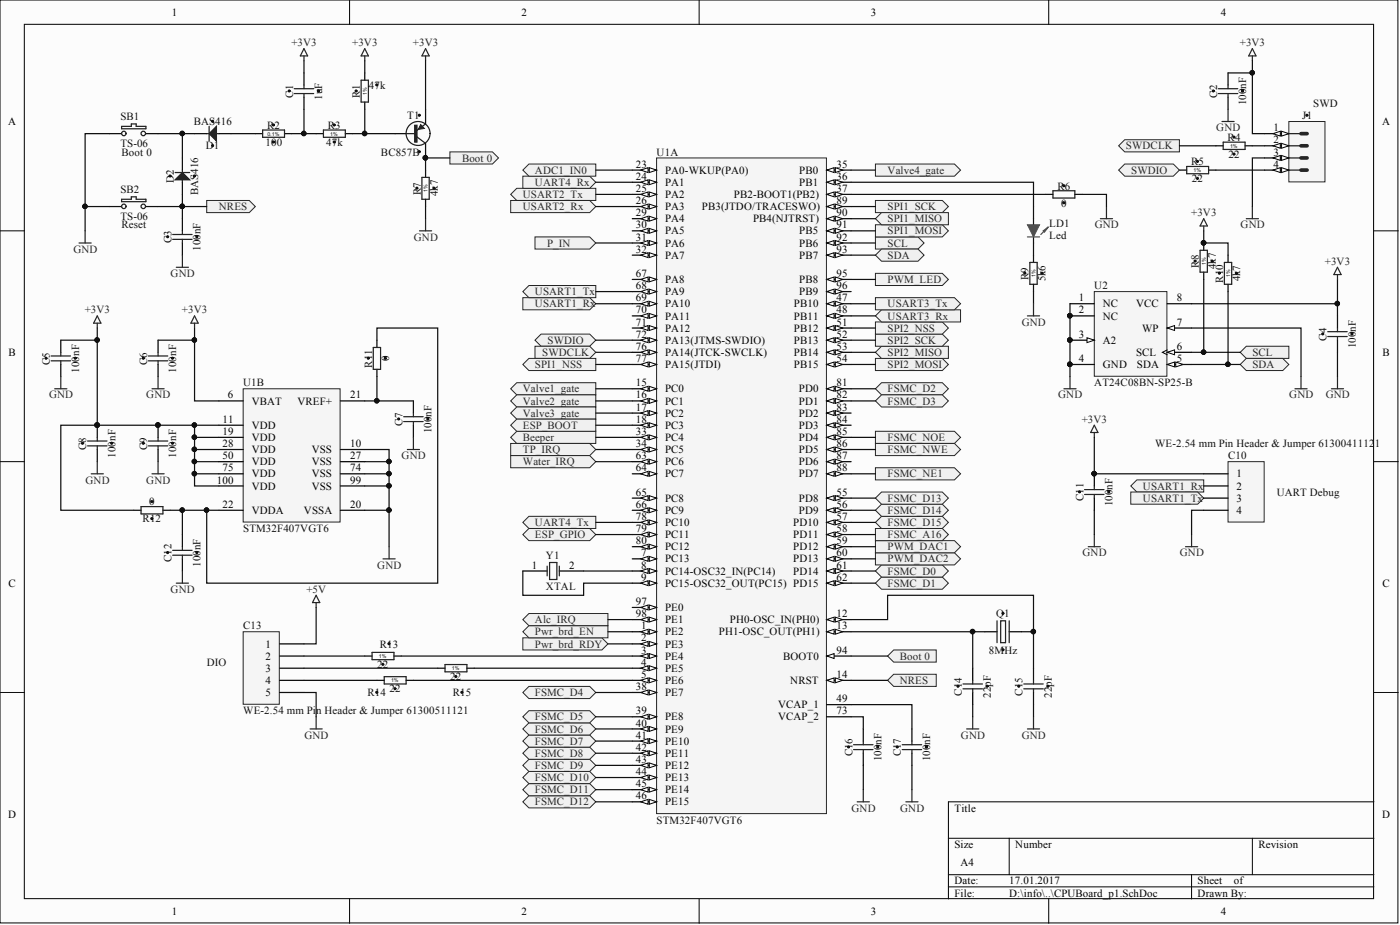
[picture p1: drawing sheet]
<svg xmlns="http://www.w3.org/2000/svg" width="292mm" height="193mm" viewBox="0 0 292 193" stroke-linecap="round" stroke-linejoin="round" font-family="sans-serif">
<defs><g id="words">
<g font-size="2.3">
<text x="35.9" y="3.3">1</text>
<text x="108.8" y="3.3">2</text>
<text x="181.7" y="3.3">3</text>
<text x="254.7" y="3.3">4</text>
<text x="1.7" y="26.1">A</text>
<text x="265.7" y="27.4">1</text>
<text x="265.7" y="29.9">2</text>
<text x="288.4" y="26.1">A</text>
<text x="132.7" y="35">23</text>
<text x="174.5" y="35">35</text>
<text x="265.7" y="32.4">3</text>
<text x="265.7" y="35">4</text>
<text x="132.7" y="37.5">24</text>
<text x="132.7" y="40">25</text>
<text x="138.8" y="36.2">PA0-WKUP(PA0)</text>
<text x="138.8" y="38.8">PA1</text>
<text x="138.8" y="41.3">PA2</text>
<text x="153.1" y="41.3">PB2-BOOT1(PB2)</text>
<text x="166.8" y="36.2">PB0</text>
<text x="166.8" y="38.8">PB1</text>
<text x="174.5" y="37.5">36</text>
<text x="174.5" y="40">37</text>
<text x="132.7" y="42.6">26</text>
<text x="132.7" y="45.1">29</text>
<text x="132.7" y="47.7">30</text>
<text x="138.8" y="43.8">PA3</text>
<text x="138.8" y="46.4">PA4</text>
<text x="146.5" y="43.8">PB3(JTDO/TRACESWO)</text>
<text x="157.1" y="46.4">PB4(NJTRST)</text>
<text x="174.5" y="42.6">89</text>
<text x="174.5" y="45.1">90</text>
<text x="174.5" y="47.7">91</text>
<text x="132.7" y="50.2">31</text>
<text x="132.7" y="52.7">32</text>
<text x="138.8" y="48.9">PA5</text>
<text x="138.8" y="51.5">PA6</text>
<text x="138.8" y="54">PA7</text>
<text x="166.8" y="48.9">PB5</text>
<text x="166.8" y="51.5">PB6</text>
<text x="166.8" y="54">PB7</text>
<text x="174.5" y="50.2">92</text>
<text x="174.5" y="52.7">93</text>
<text x="132.7" y="57.8">67</text>
<text x="138.8" y="59.1">PA8</text>
<text x="166.8" y="59.1">PB8</text>
<text x="174.5" y="57.8">95</text>
<text x="132.7" y="60.3">68</text>
<text x="132.7" y="62.9">69</text>
<text x="132.7" y="65.4">70</text>
<text x="138.8" y="61.6">PA9</text>
<text x="138.8" y="64.1">PA10</text>
<text x="165.7" y="64.1">PB10</text>
<text x="166.8" y="61.6">PB9</text>
<text x="174.5" y="62.9">47</text>
<text x="174.5" y="65.4">48</text>
<text x="174.5" y="60.3">96</text>
<text x="225.1" y="62.9">1</text>
<text x="225.1" y="65.4">2</text>
<text x="230.1" y="64.1">NC</text>
<text x="237" y="64.1">VCC</text>
<text x="245.6" y="62.9">8</text>
<text x="132.7" y="67.9">71</text>
<text x="132.7" y="70.5">72</text>
<text x="138.8" y="66.7">PA11</text>
<text x="138.8" y="69.2">PA12</text>
<text x="138.8" y="71.7">PA13(JTMS-SWDIO)</text>
<text x="165.7" y="66.7">PB11</text>
<text x="165.7" y="69.2">PB12</text>
<text x="165.7" y="71.7">PB13</text>
<text x="174.5" y="67.9">51</text>
<text x="174.5" y="70.5">52</text>
<text x="225.1" y="70.5">3</text>
<text x="230.1" y="66.7">NC</text>
<text x="230.1" y="71.7">A2</text>
<text x="238.3" y="69.2">WP</text>
<text x="245.6" y="67.9">7</text>
<text x="1.8" y="74.3">B</text>
<text x="132.7" y="73">76</text>
<text x="132.7" y="75.5">77</text>
<text x="138.8" y="74.3">PA14(JTCK-SWCLK)</text>
<text x="138.8" y="76.8">PA15(JTDI)</text>
<text x="165.7" y="74.3">PB14</text>
<text x="165.7" y="76.8">PB15</text>
<text x="174.5" y="73">53</text>
<text x="174.5" y="75.5">54</text>
<text x="225.1" y="75.5">4</text>
<text x="230.1" y="76.8">GND</text>
<text x="237" y="74.3">SCL</text>
<text x="237.2" y="76.8">SDA</text>
<text x="245.6" y="75.5">5</text>
<text x="245.6" y="73">6</text>
<text x="288.4" y="74.3">B</text>
<text x="47.5" y="83.1">6</text>
<text x="73.1" y="83.1">21</text>
<text x="132.7" y="80.6">15</text>
<text x="132.7" y="83.1">16</text>
<text x="138.8" y="81.9">PC0</text>
<text x="166.7" y="81.9">PD0</text>
<text x="174.5" y="80.6">81</text>
<text x="174.5" y="83.1">82</text>
<text x="46.4" y="88.2">11</text>
<text x="52.5" y="84.4">VBAT</text>
<text x="52.5" y="89.5">VDD</text>
<text x="62.1" y="84.4">VREF+</text>
<text x="132.7" y="85.7">17</text>
<text x="132.7" y="88.2">18</text>
<text x="138.8" y="84.4">PC1</text>
<text x="138.8" y="86.9">PC2</text>
<text x="138.8" y="89.5">PC3</text>
<text x="166.7" y="84.4">PD1</text>
<text x="166.7" y="86.9">PD2</text>
<text x="166.7" y="89.5">PD3</text>
<text x="174.5" y="85.7">83</text>
<text x="174.5" y="88.2">84</text>
<text x="46.4" y="90.7">19</text>
<text x="46.4" y="93.3">28</text>
<text x="46.4" y="95.8">50</text>
<text x="52.5" y="92">VDD</text>
<text x="52.5" y="94.5">VDD</text>
<text x="65" y="94.5">VSS</text>
<text x="73.1" y="93.3">10</text>
<text x="73.1" y="95.8">27</text>
<text x="132.7" y="90.7">33</text>
<text x="132.7" y="93.3">34</text>
<text x="132.7" y="95.8">63</text>
<text x="138.8" y="92">PC4</text>
<text x="138.8" y="94.5">PC5</text>
<text x="166.7" y="92">PD4</text>
<text x="166.7" y="94.5">PD5</text>
<text x="174.5" y="90.7">85</text>
<text x="174.5" y="93.3">86</text>
<text x="174.5" y="95.8">87</text>
<text x="45.2" y="100.9">100</text>
<text x="46.4" y="98.3">75</text>
<text x="52.5" y="97.1">VDD</text>
<text x="52.5" y="99.6">VDD</text>
<text x="65" y="97.1">VSS</text>
<text x="65" y="99.6">VSS</text>
<text x="73.1" y="98.3">74</text>
<text x="73.1" y="100.9">99</text>
<text x="132.7" y="98.3">64</text>
<text x="138.8" y="97.1">PC6</text>
<text x="138.8" y="99.6">PC7</text>
<text x="166.7" y="97.1">PD6</text>
<text x="166.7" y="99.6">PD7</text>
<text x="174.5" y="98.3">88</text>
<text x="258" y="99.6">1</text>
<text x="46.4" y="105.9">22</text>
<text x="52.5" y="107.2">VDDA</text>
<text x="52.5" y="102.1">VDD</text>
<text x="63.4" y="107.2">VSSA</text>
<text x="65" y="102.1">VSS</text>
<text x="73.1" y="105.9">20</text>
<text x="132.7" y="103.4">65</text>
<text x="132.7" y="105.9">66</text>
<text x="138.8" y="104.7">PC8</text>
<text x="138.8" y="107.2">PC9</text>
<text x="166.7" y="104.7">PD8</text>
<text x="166.7" y="107.2">PD9</text>
<text x="174.5" y="103.4">55</text>
<text x="174.5" y="105.9">56</text>
<text x="258" y="102.1">2</text>
<text x="258" y="104.7">3</text>
<text x="258" y="107.2">4</text>
<text x="132.7" y="108.5">78</text>
<text x="132.7" y="111">79</text>
<text x="132.7" y="113.5">80</text>
<text x="138.8" y="109.7">PC10</text>
<text x="138.8" y="112.3">PC11</text>
<text x="165.5" y="109.7">PD10</text>
<text x="165.5" y="112.3">PD11</text>
<text x="174.5" y="108.5">57</text>
<text x="174.5" y="111">58</text>
<text x="174.5" y="113.5">59</text>
<text x="110.9" y="118.6">1</text>
<text x="118.7" y="118.6">2</text>
<text x="133.8" y="116.1">7</text>
<text x="133.8" y="118.6">8</text>
<text x="138.8" y="117.3">PC13</text>
<text x="138.8" y="119.9">PC14-OSC32_IN(PC14)</text>
<text x="138.8" y="114.8">PC12</text>
<text x="165.5" y="114.8">PD12</text>
<text x="165.5" y="117.3">PD13</text>
<text x="165.5" y="119.9">PD14</text>
<text x="174.5" y="116.1">60</text>
<text x="174.5" y="118.6">61</text>
<text x="1.8" y="122.4">C</text>
<text x="133.8" y="121.1">9</text>
<text x="138.8" y="122.4">PC15-OSC32_OUT(PC15) PD15</text>
<text x="174.5" y="121.1">62</text>
<text x="288.4" y="122.4">C</text>
<text x="132.7" y="126.2">97</text>
<text x="132.7" y="128.8">98</text>
<text x="133.8" y="131.3">1</text>
<text x="138.8" y="127.5">PE0</text>
<text x="138.8" y="130">PE1</text>
<text x="152.3" y="130">PH0-OSC_IN(PH0)</text>
<text x="174.5" y="128.8">12</text>
<text x="174.5" y="131.3">13</text>
<text x="55.4" y="135.1">1</text>
<text x="55.4" y="137.6">2</text>
<text x="133.8" y="133.8">2</text>
<text x="133.8" y="136.4">3</text>
<text x="138.8" y="132.6">PE2</text>
<text x="138.8" y="135.1">PE3</text>
<text x="138.8" y="137.6">PE4</text>
<text x="150" y="132.6">PH1-OSC_OUT(PH1)</text>
<text x="163.4" y="137.6">BOOT0</text>
<text x="174.5" y="136.4">94</text>
<text x="55.4" y="140.2">3</text>
<text x="55.4" y="142.7">4</text>
<text x="132.7" y="144">38</text>
<text x="133.8" y="138.9">4</text>
<text x="133.8" y="141.4">5</text>
<text x="138.8" y="140.2">PE5</text>
<text x="138.8" y="142.7">PE6</text>
<text x="164.9" y="142.7">NRST</text>
<text x="174.5" y="141.4">14</text>
<text x="55.4" y="145.2">5</text>
<text x="132.7" y="149">39</text>
<text x="138.8" y="145.2">PE7</text>
<text x="162.4" y="147.8">VCAP_1</text>
<text x="174.5" y="146.5">49</text>
<text x="174.5" y="149">73</text>
<text x="132.7" y="151.6">40</text>
<text x="132.7" y="154.1">41</text>
<text x="138.8" y="150.3">PE8</text>
<text x="138.8" y="152.8">PE9</text>
<text x="138.8" y="155.4">PE10</text>
<text x="162.4" y="150.3">VCAP_2</text>
<text x="132.7" y="156.6">42</text>
<text x="132.7" y="159.2">43</text>
<text x="132.7" y="161.7">44</text>
<text x="138.8" y="157.9">PE11</text>
<text x="138.8" y="160.4">PE12</text>
<text x="132.7" y="164.2">45</text>
<text x="132.7" y="166.8">46</text>
<text x="138.8" y="163">PE13</text>
<text x="138.8" y="165.5">PE14</text>
<text x="1.7" y="170.6">D</text>
<text x="138.8" y="168">PE15</text>
<text x="199.1" y="169.3">Title</text>
<text x="288.4" y="170.6">D</text>
<text x="199.1" y="176.9">Size</text>
<text x="211.8" y="176.9">Number</text>
<text x="262.6" y="176.9">Revision</text>
<text x="199.1" y="184.5">Date:</text>
<text x="200.4" y="180.7">A4</text>
<text x="210.6" y="184.5">17.01.2017</text>
<text x="249.9" y="184.5">Sheet</text>
<text x="257.4" y="184.5">of</text>
<text x="35.9" y="190.8">1</text>
<text x="108.8" y="190.8">2</text>
<text x="181.7" y="190.8">3</text>
<text x="199.1" y="187">File:</text>
<text x="210.6" y="187">D:\info\..\CPUBoard_p1.SchDoc</text>
<text x="249.9" y="187">Drawn By:</text>
<text x="254.7" y="190.8">4</text>
</g>
<g font-size="2.3" fill="#262626">
<text x="60.8" y="9.6">+3V3</text>
<text x="73.5" y="9.6">+3V3</text>
<text x="86.2" y="9.6">+3V3</text>
<text x="258.7" y="9.6">+3V3</text>
<text x="253.8" y="27.4">GND</text>
<text x="96.4" y="33.7">Boot 0</text>
<text x="234.9" y="31.2">SWDCLK</text>
<text x="109.1" y="41.3">USART2_Tx</text>
<text x="111.6" y="38.8">UART4_Rx</text>
<text x="111.6" y="36.2">ADC1_IN0</text>
<text x="185.2" y="36.2">Valve4_gate</text>
<text x="236" y="36.2">SWDIO</text>
<text x="45.7" y="43.8">NRES</text>
<text x="109.1" y="43.8">USART2_Rx</text>
<text x="185.2" y="43.8">SPI1_SCK</text>
<text x="185.2" y="46.4">SPI1_MISO</text>
<text x="228.4" y="47.7">GND</text>
<text x="248.5" y="45.1">+3V3</text>
<text x="258.8" y="47.7">GND</text>
<text x="15.3" y="52.7">GND</text>
<text x="86.3" y="50.2">GND</text>
<text x="114.2" y="51.5">P_IN</text>
<text x="185.2" y="51.5">SCL</text>
<text x="185.2" y="54">SDA</text>
<text x="185.2" y="48.9">SPI1_MOSI</text>
<text x="35.6" y="57.8">GND</text>
<text x="185.2" y="59.1">PWM_LED</text>
<text x="276.4" y="55.3">+3V3</text>
<text x="17.7" y="65.4">+3V3</text>
<text x="38" y="65.4">+3V3</text>
<text x="111.6" y="64.1">USART1_Rx</text>
<text x="111.6" y="61.6">USART1_Tx</text>
<text x="185.2" y="64.1">USART3_Tx</text>
<text x="114.2" y="71.7">SWDIO</text>
<text x="185.2" y="71.7">SPI2_SCK</text>
<text x="185.2" y="69.2">SPI2_NSS</text>
<text x="185.2" y="66.7">USART3_Rx</text>
<text x="213.2" y="67.9">GND</text>
<text x="111.6" y="76.8">SPI1_NSS</text>
<text x="113.1" y="74.3">SWDCLK</text>
<text x="185.2" y="76.8">SPI2_MOSI</text>
<text x="185.2" y="74.3">SPI2_MISO</text>
<text x="261.3" y="74.3">SCL</text>
<text x="261.3" y="76.8">SDA</text>
<text x="10.2" y="83.1">GND</text>
<text x="30.5" y="83.1">GND</text>
<text x="109.1" y="81.9">Valve1_gate</text>
<text x="185.2" y="81.9">FSMC_D2</text>
<text x="220.8" y="83.1">GND</text>
<text x="269" y="83.1">GND</text>
<text x="276.6" y="83.1">GND</text>
<text x="109.1" y="84.4">Valve2_gate</text>
<text x="109.1" y="86.9">Valve3_gate</text>
<text x="109.1" y="89.5">ESP_BOOT</text>
<text x="185.2" y="84.4">FSMC_D3</text>
<text x="225.7" y="88.2">+3V3</text>
<text x="83.8" y="95.8">GND</text>
<text x="109.1" y="92">Beeper</text>
<text x="109.1" y="94.5">TP_IRQ</text>
<text x="185.2" y="92">FSMC_NOE</text>
<text x="185.2" y="94.5">FSMC_NWE</text>
<text x="17.8" y="100.9">GND</text>
<text x="30.5" y="100.9">GND</text>
<text x="109.1" y="97.1">Water_IRQ</text>
<text x="185.2" y="99.6">FSMC_NE1</text>
<text x="185.2" y="107.2">FSMC_D14</text>
<text x="185.2" y="104.7">FSMC_D13</text>
<text x="238.5" y="102.1">USART1_Rx</text>
<text x="238.5" y="104.7">USART1_Tx</text>
<text x="111.6" y="109.7">UART4_Tx</text>
<text x="111.6" y="112.3">ESP_GPIO</text>
<text x="185.2" y="112.3">FSMC_A16</text>
<text x="185.2" y="109.7">FSMC_D15</text>
<text x="78.7" y="118.6">GND</text>
<text x="185.2" y="119.9">FSMC_D0</text>
<text x="185.2" y="117.3">PWM_DAC2</text>
<text x="185.2" y="114.8">PWM_DAC1</text>
<text x="225.9" y="116.1">GND</text>
<text x="246.2" y="116.1">GND</text>
<text x="35.6" y="123.7">GND</text>
<text x="63.9" y="123.7">+5V</text>
<text x="185.2" y="122.4">FSMC_D1</text>
<text x="111.6" y="130">Alc_IRQ</text>
<text x="111.6" y="135.1">Pwr_brd_RDY</text>
<text x="111.6" y="132.6">Pwr_brd_EN</text>
<text x="187.7" y="137.6">Boot 0</text>
<text x="187.7" y="142.7">NRES</text>
<text x="111.6" y="145.2">FSMC_D4</text>
<text x="63.5" y="154.1">GND</text>
<text x="111.6" y="155.4">FSMC_D7</text>
<text x="111.6" y="152.8">FSMC_D6</text>
<text x="111.6" y="150.3">FSMC_D5</text>
<text x="200.5" y="154.1">GND</text>
<text x="213.2" y="154.1">GND</text>
<text x="111.6" y="160.4">FSMC_D9</text>
<text x="111.6" y="157.9">FSMC_D8</text>
<text x="111.6" y="165.5">FSMC_D11</text>
<text x="111.6" y="163">FSMC_D10</text>
<text x="111.6" y="168">FSMC_D12</text>
<text x="177.7" y="169.3">GND</text>
<text x="187.8" y="169.3">GND</text>
</g>
<g font-size="2.3" fill="#0e0e0e">
<text x="61.1" y="20.4" transform="rotate(-90 61.1 20.4)">C1</text>
<text x="67.2" y="20.8" transform="rotate(-90 67.2 20.8)">1uF</text>
<text x="75.1" y="20.4" transform="rotate(-90 75.1 20.4)">R1</text>
<text x="77" y="18.5">47k</text>
<text x="253.9" y="20.4" transform="rotate(-90 253.9 20.4)">C2</text>
<text x="260" y="22" transform="rotate(-90 260 22)">100nF</text>
<text x="274" y="22.3">SWD</text>
<text x="25.1" y="25.1">SB1</text>
<text x="40.4" y="26.1">BAS416</text>
<text x="55.7" y="26.9">R2</text>
<text x="68.4" y="26.9">R3</text>
<text x="85" y="24.8">T1</text>
<text x="256.1" y="29.4">R4</text>
<text x="271.7" y="24.8">J1</text>
<text x="25.1" y="30.7">TS-06</text>
<text x="25.4" y="32.4">Boot 0</text>
<text x="43" y="31.2">D1</text>
<text x="55.4" y="30.4">100</text>
<text x="68.1" y="30.4">47k</text>
<text x="79.5" y="32.4">BC857B</text>
<text x="137" y="32.4">U1A</text>
<text x="248.5" y="34.5">R5</text>
<text x="256.3" y="33">22</text>
<text x="25.1" y="40.3">SB2</text>
<text x="36.3" y="38.2" transform="rotate(-90 36.3 38.2)">D2</text>
<text x="41.4" y="40.7" transform="rotate(-90 41.4 40.7)">BAS416</text>
<text x="87.8" y="40.6" transform="rotate(-90 87.8 40.6)">R7</text>
<text x="91.3" y="41" transform="rotate(-90 91.3 41)">4k7</text>
<text x="220.6" y="39.5">R6</text>
<text x="248.7" y="38">22</text>
<text x="25.1" y="45.9">TS-06</text>
<text x="25.4" y="47.7">Reset</text>
<text x="218.9" y="47.4">LD1</text>
<text x="221.4" y="43.1">0</text>
<text x="35.8" y="50.8" transform="rotate(-90 35.8 50.8)">C3</text>
<text x="41.9" y="52.4" transform="rotate(-90 41.9 52.4)">100nF</text>
<text x="218.9" y="49.9">Led</text>
<text x="214.6" y="58.4" transform="rotate(-90 214.6 58.4)">R9</text>
<text x="218.2" y="58.7" transform="rotate(-90 218.2 58.7)">5k6</text>
<text x="250.1" y="55.8" transform="rotate(-90 250.1 55.8)">R8</text>
<text x="253.7" y="56.2" transform="rotate(-90 253.7 56.2)">4k7</text>
<text x="255.2" y="59" transform="rotate(-90 255.2 59)">R10</text>
<text x="258.8" y="58.7" transform="rotate(-90 258.8 58.7)">4k7</text>
<text x="228.3" y="60.3">U2</text>
<text x="276.8" y="71.1" transform="rotate(-90 276.8 71.1)">C4</text>
<text x="10.4" y="76.1" transform="rotate(-90 10.4 76.1)">C5</text>
<text x="16.5" y="77.7" transform="rotate(-90 16.5 77.7)">100nF</text>
<text x="30.7" y="76.1" transform="rotate(-90 30.7 76.1)">C6</text>
<text x="36.8" y="77.7" transform="rotate(-90 36.8 77.7)">100nF</text>
<text x="77.6" y="76.7" transform="rotate(-90 77.6 76.7)">R11</text>
<text x="81.2" y="75.4" transform="rotate(-90 81.2 75.4)">0</text>
<text x="282.9" y="72.7" transform="rotate(-90 282.9 72.7)">100nF</text>
<text x="50.7" y="80.6">U1B</text>
<text x="228.3" y="80.6">AT24C08BN-SP25-B</text>
<text x="84" y="88.8" transform="rotate(-90 84 88.8)">C7</text>
<text x="18" y="93.9" transform="rotate(-90 18 93.9)">C8</text>
<text x="24.1" y="95.5" transform="rotate(-90 24.1 95.5)">100nF</text>
<text x="30.7" y="93.9" transform="rotate(-90 30.7 93.9)">C9</text>
<text x="36.8" y="95.5" transform="rotate(-90 36.8 95.5)">100nF</text>
<text x="90.1" y="90.4" transform="rotate(-90 90.1 90.4)">100nF</text>
<text x="241" y="93.3">WE-2.54 mm Pin Header &amp; Jumper 6130041112</text>
<text x="256.2" y="95.8">C10</text>
<text x="286.9" y="93.3">1</text>
<text x="31.1" y="105.4">0</text>
<text x="226" y="104.6" transform="rotate(-90 226 104.6)">C11</text>
<text x="232.1" y="105.6" transform="rotate(-90 232.1 105.6)">100nF</text>
<text x="266.4" y="103.4">UART Debug</text>
<text x="29.8" y="109">R12</text>
<text x="50.7" y="111">STM32F407VGT6</text>
<text x="35.8" y="117.3" transform="rotate(-90 35.8 117.3)">C12</text>
<text x="41.9" y="118.3" transform="rotate(-90 41.9 118.3)">100nF</text>
<text x="113.9" y="116.6">Y1</text>
<text x="113.9" y="123.2">XTAL</text>
<text x="50.7" y="131.3">C13</text>
<text x="207.9" y="128.8">Q1</text>
<text x="79.2" y="135.1">R13</text>
<text x="206.3" y="136.4">8MHz</text>
<text x="43.1" y="138.9">DIO</text>
<text x="78.7" y="139.4">22</text>
<text x="93.9" y="141.9">22</text>
<text x="50.7" y="149">WE-2.54 mm Pin Header &amp; Jumper 61300511121</text>
<text x="76.7" y="145.2">R14</text>
<text x="81.3" y="144.5">22</text>
<text x="94.5" y="145.2">R15</text>
<text x="200.7" y="145.1" transform="rotate(-90 200.7 145.1)">C14</text>
<text x="206.8" y="145.6" transform="rotate(-90 206.8 145.6)">22pF</text>
<text x="213.4" y="145.1" transform="rotate(-90 213.4 145.1)">C15</text>
<text x="219.4" y="145.6" transform="rotate(-90 219.4 145.6)">22pF</text>
<text x="177.8" y="157.8" transform="rotate(-90 177.8 157.8)">C16</text>
<text x="183.9" y="158.8" transform="rotate(-90 183.9 158.8)">100nF</text>
<text x="188" y="157.8" transform="rotate(-90 188 157.8)">C17</text>
<text x="194.1" y="158.8" transform="rotate(-90 194.1 158.8)">100nF</text>
<text x="137" y="171.8">STM32F407VGT6</text>
</g>
<g font-size="1.1" fill="#0e0e0e">
<text x="76.5" y="19.9" transform="rotate(-90 76.5 19.9)">1%</text>
<text x="55.8" y="28.3">0.1%</text>
<text x="68.9" y="28.3">1%</text>
<text x="249" y="35.9">1%</text>
<text x="256.6" y="30.8">1%</text>
<text x="89.2" y="40.1" transform="rotate(-90 89.2 40.1)">1%</text>
<text x="216.1" y="57.9" transform="rotate(-90 216.1 57.9)">1%</text>
<text x="251.6" y="55.3" transform="rotate(-90 251.6 55.3)">1%</text>
<text x="256.6" y="57.9" transform="rotate(-90 256.6 57.9)">1%</text>
<text x="79.1" y="137.3">1%</text>
<text x="81.6" y="142.4">1%</text>
<text x="94.3" y="139.8">1%</text>
</g>
</g></defs>
<g fill="#fcfcfc" stroke="#000" stroke-width=".21">
<path d="M0 0h291.7v192.5h-291.7z"/>
<path d="M5.1 5.1h281.5v182.4h-281.5z"/>
</g>
<g fill="none" stroke="#000" stroke-width=".21">
<path d="M72.9 0v5.1M145.9 0v5.1M218.8 0v5.1M0 48.2h5.1M286.7 48.2h5M0 96.3h5.1M286.7 96.3h5M0 144.5h5.1M286.7 144.5h5M197.9 174.9h88.8M210.6 174.9v7.6M261.3 174.9v7.6"/>
<path d="M286.7 167.3h-88.8v20.2M72.9 187.5v5.1M145.9 187.5v5.1M197.9 182.5h88.8M197.9 185h88.8M218.8 187.5v5.1M248.6 182.5v5"/>
</g>
<path d="M137 33h35.4v136.7h-35.4z" fill="#f5f5f5" stroke="#262626" stroke-width=".21"/>
<path d="M131.9 35.5h5.1" fill="none" stroke="#000" stroke-width=".25"/>
<g fill="#fcfcfc" stroke="#000" stroke-width=".21">
<path d="M135.5 35l1.5 .5-1.5 .5z"/>
<path d="M133.7 35.5l1.5-.5v1z"/>
</g>
<path d="M131.9 38h5.1" fill="none" stroke="#000" stroke-width=".25"/>
<g fill="#fcfcfc" stroke="#000" stroke-width=".21">
<path d="M135.5 37.5l1.5 .5-1.5 .5z"/>
<path d="M133.7 38l1.5-.5v1z"/>
</g>
<path d="M131.9 40.6h5.1" fill="none" stroke="#000" stroke-width=".25"/>
<g fill="#fcfcfc" stroke="#000" stroke-width=".21">
<path d="M135.5 40l1.5 .6-1.5 .5z"/>
<path d="M133.7 40.6l1.5-.6v1.1z"/>
</g>
<path d="M131.9 43.1h5.1" fill="none" stroke="#000" stroke-width=".25"/>
<g fill="#fcfcfc" stroke="#000" stroke-width=".21">
<path d="M135.5 42.6l1.5 .5-1.5 .5z"/>
<path d="M133.7 43.1l1.5-.5v1z"/>
</g>
<path d="M131.9 45.6h5.1" fill="none" stroke="#000" stroke-width=".25"/>
<g fill="#fcfcfc" stroke="#000" stroke-width=".21">
<path d="M135.5 45.1l1.5 .5-1.5 .5z"/>
<path d="M133.7 45.6l1.5-.5v1z"/>
</g>
<path d="M131.9 48.2h5.1" fill="none" stroke="#000" stroke-width=".25"/>
<g fill="#fcfcfc" stroke="#000" stroke-width=".21">
<path d="M135.5 47.7l1.5 .5-1.5 .5z"/>
<path d="M133.7 48.2l1.5-.5v1z"/>
</g>
<path d="M131.9 50.7h5.1" fill="none" stroke="#000" stroke-width=".25"/>
<g fill="#fcfcfc" stroke="#000" stroke-width=".21">
<path d="M135.5 50.2l1.5 .5-1.5 .5z"/>
<path d="M133.7 50.7l1.5-.5v1z"/>
</g>
<path d="M131.9 53.2h5.1" fill="none" stroke="#000" stroke-width=".25"/>
<g fill="#fcfcfc" stroke="#000" stroke-width=".21">
<path d="M135.5 52.7l1.5 .5-1.5 .5z"/>
<path d="M133.7 53.2l1.5-.5v1z"/>
</g>
<path d="M172.5 35.5h5.1" fill="none" stroke="#000" stroke-width=".25"/>
<g fill="#fcfcfc" stroke="#000" stroke-width=".21">
<path d="M172.5 35.5l1.5-.5v1z"/>
<path d="M174.3 35l1.5 .5-1.5 .5z"/>
</g>
<path d="M172.5 38h5.1" fill="none" stroke="#000" stroke-width=".25"/>
<g fill="#fcfcfc" stroke="#000" stroke-width=".21">
<path d="M172.5 38l1.5-.5v1z"/>
<path d="M174.3 37.5l1.5 .5-1.5 .5z"/>
</g>
<path d="M172.5 63.4h5.1" fill="none" stroke="#000" stroke-width=".25"/>
<g fill="#fcfcfc" stroke="#000" stroke-width=".21">
<path d="M172.5 63.4l1.5-.5v1z"/>
<path d="M174.3 62.9l1.5 .5-1.5 .5z"/>
</g>
<path d="M172.5 65.9h5.1" fill="none" stroke="#000" stroke-width=".25"/>
<g fill="#fcfcfc" stroke="#000" stroke-width=".21">
<path d="M172.5 65.9l1.5-.5v1z"/>
<path d="M174.3 65.4l1.5 .5-1.5 .5z"/>
</g>
<path d="M172.5 68.4h5.1" fill="none" stroke="#000" stroke-width=".25"/>
<g fill="#fcfcfc" stroke="#000" stroke-width=".21">
<path d="M172.5 68.4l1.5-.5v1z"/>
<path d="M174.3 67.9l1.5 .5-1.5 .5z"/>
</g>
<path d="M172.5 71h5.1" fill="none" stroke="#000" stroke-width=".25"/>
<g fill="#fcfcfc" stroke="#000" stroke-width=".21">
<path d="M172.5 71l1.5-.5v1z"/>
<path d="M174.3 70.5l1.5 .5-1.5 .5z"/>
</g>
<path d="M172.5 73.5h5.1" fill="none" stroke="#000" stroke-width=".25"/>
<g fill="#fcfcfc" stroke="#000" stroke-width=".21">
<path d="M172.5 73.5l1.5-.5v1z"/>
<path d="M174.3 73l1.5 .5-1.5 .5z"/>
</g>
<path d="M172.5 76h5.1" fill="none" stroke="#000" stroke-width=".25"/>
<g fill="#fcfcfc" stroke="#000" stroke-width=".21">
<path d="M172.5 76l1.5-.5v1z"/>
<path d="M174.3 75.5l1.5 .5-1.5 .5z"/>
</g>
<path d="M131.9 58.3h5.1" fill="none" stroke="#000" stroke-width=".25"/>
<g fill="#fcfcfc" stroke="#000" stroke-width=".21">
<path d="M135.5 57.8l1.5 .5-1.5 .5z"/>
<path d="M133.7 58.3l1.5-.5v1z"/>
</g>
<path d="M131.9 60.8h5.1" fill="none" stroke="#000" stroke-width=".25"/>
<g fill="#fcfcfc" stroke="#000" stroke-width=".21">
<path d="M135.5 60.3l1.5 .5-1.5 .5z"/>
<path d="M133.7 60.8l1.5-.5v1z"/>
</g>
<path d="M131.9 63.4h5.1" fill="none" stroke="#000" stroke-width=".25"/>
<g fill="#fcfcfc" stroke="#000" stroke-width=".21">
<path d="M135.5 62.9l1.5 .5-1.5 .5z"/>
<path d="M133.7 63.4l1.5-.5v1z"/>
</g>
<path d="M131.9 65.9h5.1" fill="none" stroke="#000" stroke-width=".25"/>
<g fill="#fcfcfc" stroke="#000" stroke-width=".21">
<path d="M135.5 65.4l1.5 .5-1.5 .5z"/>
<path d="M133.7 65.9l1.5-.5v1z"/>
</g>
<path d="M131.9 68.4h5.1" fill="none" stroke="#000" stroke-width=".25"/>
<g fill="#fcfcfc" stroke="#000" stroke-width=".21">
<path d="M135.5 67.9l1.5 .5-1.5 .5z"/>
<path d="M133.7 68.4l1.5-.5v1z"/>
</g>
<path d="M131.9 71h5.1" fill="none" stroke="#000" stroke-width=".25"/>
<g fill="#fcfcfc" stroke="#000" stroke-width=".21">
<path d="M135.5 70.5l1.5 .5-1.5 .5z"/>
<path d="M133.7 71l1.5-.5v1z"/>
</g>
<path d="M172.5 43.1h5.1" fill="none" stroke="#000" stroke-width=".25"/>
<g fill="#fcfcfc" stroke="#000" stroke-width=".21">
<path d="M172.5 43.1l1.5-.5v1z"/>
<path d="M174.3 42.6l1.5 .5-1.5 .5z"/>
</g>
<path d="M172.5 45.6h5.1" fill="none" stroke="#000" stroke-width=".25"/>
<g fill="#fcfcfc" stroke="#000" stroke-width=".21">
<path d="M172.5 45.6l1.5-.5v1z"/>
<path d="M174.3 45.1l1.5 .5-1.5 .5z"/>
</g>
<path d="M172.5 48.2h5.1" fill="none" stroke="#000" stroke-width=".25"/>
<g fill="#fcfcfc" stroke="#000" stroke-width=".21">
<path d="M172.5 48.2l1.5-.5v1z"/>
<path d="M174.3 47.7l1.5 .5-1.5 .5z"/>
</g>
<path d="M172.5 50.7h5.1" fill="none" stroke="#000" stroke-width=".25"/>
<g fill="#fcfcfc" stroke="#000" stroke-width=".21">
<path d="M172.5 50.7l1.5-.5v1z"/>
<path d="M174.3 50.2l1.5 .5-1.5 .5z"/>
</g>
<path d="M172.5 53.2h5.1" fill="none" stroke="#000" stroke-width=".25"/>
<g fill="#fcfcfc" stroke="#000" stroke-width=".21">
<path d="M172.5 53.2l1.5-.5v1z"/>
<path d="M174.3 52.7l1.5 .5-1.5 .5z"/>
</g>
<path d="M172.5 58.3h5.1" fill="none" stroke="#000" stroke-width=".25"/>
<g fill="#fcfcfc" stroke="#000" stroke-width=".21">
<path d="M172.5 58.3l1.5-.5v1z"/>
<path d="M174.3 57.8l1.5 .5-1.5 .5z"/>
</g>
<path d="M172.5 60.8h5.1" fill="none" stroke="#000" stroke-width=".25"/>
<g fill="#fcfcfc" stroke="#000" stroke-width=".21">
<path d="M172.5 60.8l1.5-.5v1z"/>
<path d="M174.3 60.3l1.5 .5-1.5 .5z"/>
</g>
<path d="M172.5 40.6h5.1" fill="none" stroke="#000" stroke-width=".25"/>
<g fill="#fcfcfc" stroke="#000" stroke-width=".21">
<path d="M172.5 40.6l1.5-.6v1.1z"/>
<path d="M174.3 40l1.5 .6-1.5 .5z"/>
</g>
<path d="M131.9 73.5h5.1" fill="none" stroke="#000" stroke-width=".25"/>
<g fill="#fcfcfc" stroke="#000" stroke-width=".21">
<path d="M135.5 73l1.5 .5-1.5 .5z"/>
<path d="M133.7 73.5l1.5-.5v1z"/>
</g>
<path d="M131.9 76h5.1" fill="none" stroke="#000" stroke-width=".25"/>
<g fill="#fcfcfc" stroke="#000" stroke-width=".21">
<path d="M135.5 75.5l1.5 .5-1.5 .5z"/>
<path d="M133.7 76l1.5-.5v1z"/>
</g>
<path d="M131.9 116.6h5.1" fill="none" stroke="#000" stroke-width=".25"/>
<g fill="#fcfcfc" stroke="#000" stroke-width=".21">
<path d="M135.5 116.1l1.5 .5-1.5 .5z"/>
<path d="M133.7 116.6l1.5-.5v1z"/>
</g>
<path d="M131.9 119.1h5.1" fill="none" stroke="#000" stroke-width=".25"/>
<g fill="#fcfcfc" stroke="#000" stroke-width=".21">
<path d="M135.5 118.6l1.5 .5-1.5 .5z"/>
<path d="M133.7 119.1l1.5-.5v1z"/>
</g>
<path d="M131.9 121.7h5.1" fill="none" stroke="#000" stroke-width=".25"/>
<g fill="#fcfcfc" stroke="#000" stroke-width=".21">
<path d="M135.5 121.1l1.5 .6-1.5 .5z"/>
<path d="M133.7 121.7l1.5-.6v1.1z"/>
</g>
<path d="M131.9 81.1h5.1" fill="none" stroke="#000" stroke-width=".25"/>
<g fill="#fcfcfc" stroke="#000" stroke-width=".21">
<path d="M135.5 80.6l1.5 .5-1.5 .5z"/>
<path d="M133.7 81.1l1.5-.5v1z"/>
</g>
<path d="M131.9 83.6h5.1" fill="none" stroke="#000" stroke-width=".25"/>
<g fill="#fcfcfc" stroke="#000" stroke-width=".21">
<path d="M135.5 83.1l1.5 .5-1.5 .5z"/>
<path d="M133.7 83.6l1.5-.5v1z"/>
</g>
<path d="M131.9 86.2h5.1" fill="none" stroke="#000" stroke-width=".25"/>
<g fill="#fcfcfc" stroke="#000" stroke-width=".21">
<path d="M135.5 85.7l1.5 .5-1.5 .5z"/>
<path d="M133.7 86.2l1.5-.5v1z"/>
</g>
<path d="M131.9 88.7h5.1" fill="none" stroke="#000" stroke-width=".25"/>
<g fill="#fcfcfc" stroke="#000" stroke-width=".21">
<path d="M135.5 88.2l1.5 .5-1.5 .5z"/>
<path d="M133.7 88.7l1.5-.5v1z"/>
</g>
<path d="M131.9 91.2h5.1" fill="none" stroke="#000" stroke-width=".25"/>
<g fill="#fcfcfc" stroke="#000" stroke-width=".21">
<path d="M135.5 90.7l1.5 .5-1.5 .5z"/>
<path d="M133.7 91.2l1.5-.5v1z"/>
</g>
<path d="M131.9 93.8h5.1" fill="none" stroke="#000" stroke-width=".25"/>
<g fill="#fcfcfc" stroke="#000" stroke-width=".21">
<path d="M135.5 93.3l1.5 .5-1.5 .5z"/>
<path d="M133.7 93.8l1.5-.5v1z"/>
</g>
<path d="M172.5 103.9h5.1" fill="none" stroke="#000" stroke-width=".25"/>
<g fill="#fcfcfc" stroke="#000" stroke-width=".21">
<path d="M172.5 103.9l1.5-.5v1z"/>
<path d="M174.3 103.4l1.5 .5-1.5 .5z"/>
</g>
<path d="M172.5 106.4h5.1" fill="none" stroke="#000" stroke-width=".25"/>
<g fill="#fcfcfc" stroke="#000" stroke-width=".21">
<path d="M172.5 106.4l1.5-.5v1.1z"/>
<path d="M174.3 105.9l1.5 .5-1.5 .6z"/>
</g>
<path d="M172.5 109h5.1" fill="none" stroke="#000" stroke-width=".25"/>
<g fill="#fcfcfc" stroke="#000" stroke-width=".21">
<path d="M172.5 109l1.5-.5v1z"/>
<path d="M174.3 108.5l1.5 .5-1.5 .5z"/>
</g>
<path d="M172.5 111.5h5.1" fill="none" stroke="#000" stroke-width=".25"/>
<g fill="#fcfcfc" stroke="#000" stroke-width=".21">
<path d="M172.5 111.5l1.5-.5v1z"/>
<path d="M174.3 111l1.5 .5-1.5 .5z"/>
</g>
<path d="M172.5 114.1h5.1" fill="none" stroke="#000" stroke-width=".25"/>
<g fill="#fcfcfc" stroke="#000" stroke-width=".21">
<path d="M172.5 114.1l1.5-.6v1.1z"/>
<path d="M174.3 113.5l1.5 .6-1.5 .5z"/>
</g>
<path d="M172.5 116.6h5.1" fill="none" stroke="#000" stroke-width=".25"/>
<g fill="#fcfcfc" stroke="#000" stroke-width=".21">
<path d="M172.5 116.6l1.5-.5v1z"/>
<path d="M174.3 116.1l1.5 .5-1.5 .5z"/>
</g>
<path d="M172.5 119.1h5.1" fill="none" stroke="#000" stroke-width=".25"/>
<g fill="#fcfcfc" stroke="#000" stroke-width=".21">
<path d="M172.5 119.1l1.5-.5v1z"/>
<path d="M174.3 118.6l1.5 .5-1.5 .5z"/>
</g>
<path d="M172.5 121.7h5.1" fill="none" stroke="#000" stroke-width=".25"/>
<g fill="#fcfcfc" stroke="#000" stroke-width=".21">
<path d="M172.5 121.7l1.5-.6v1.1z"/>
<path d="M174.3 121.1l1.5 .6-1.5 .5z"/>
</g>
<path d="M131.9 96.3h5.1" fill="none" stroke="#000" stroke-width=".25"/>
<g fill="#fcfcfc" stroke="#000" stroke-width=".21">
<path d="M135.5 95.8l1.5 .5-1.5 .5z"/>
<path d="M133.7 96.3l1.5-.5v1z"/>
</g>
<path d="M131.9 98.8h5.1" fill="none" stroke="#000" stroke-width=".25"/>
<g fill="#fcfcfc" stroke="#000" stroke-width=".21">
<path d="M135.5 98.3l1.5 .5-1.5 .6z"/>
<path d="M133.7 98.8l1.5-.5v1.1z"/>
</g>
<path d="M131.9 103.9h5.1" fill="none" stroke="#000" stroke-width=".25"/>
<g fill="#fcfcfc" stroke="#000" stroke-width=".21">
<path d="M135.5 103.4l1.5 .5-1.5 .5z"/>
<path d="M133.7 103.9l1.5-.5v1z"/>
</g>
<path d="M131.9 106.4h5.1" fill="none" stroke="#000" stroke-width=".25"/>
<g fill="#fcfcfc" stroke="#000" stroke-width=".21">
<path d="M135.5 105.9l1.5 .5-1.5 .6z"/>
<path d="M133.7 106.4l1.5-.5v1.1z"/>
</g>
<path d="M131.9 109h5.1" fill="none" stroke="#000" stroke-width=".25"/>
<g fill="#fcfcfc" stroke="#000" stroke-width=".21">
<path d="M135.5 108.5l1.5 .5-1.5 .5z"/>
<path d="M133.7 109l1.5-.5v1z"/>
</g>
<path d="M131.9 111.5h5.1" fill="none" stroke="#000" stroke-width=".25"/>
<g fill="#fcfcfc" stroke="#000" stroke-width=".21">
<path d="M135.5 111l1.5 .5-1.5 .5z"/>
<path d="M133.7 111.5l1.5-.5v1z"/>
</g>
<path d="M131.9 114.1h5.1" fill="none" stroke="#000" stroke-width=".25"/>
<g fill="#fcfcfc" stroke="#000" stroke-width=".21">
<path d="M135.5 113.5l1.5 .6-1.5 .5z"/>
<path d="M133.7 114.1l1.5-.6v1.1z"/>
</g>
<path d="M172.5 81.1h5.1" fill="none" stroke="#000" stroke-width=".25"/>
<g fill="#fcfcfc" stroke="#000" stroke-width=".21">
<path d="M172.5 81.1l1.5-.5v1z"/>
<path d="M174.3 80.6l1.5 .5-1.5 .5z"/>
</g>
<path d="M172.5 83.6h5.1" fill="none" stroke="#000" stroke-width=".25"/>
<g fill="#fcfcfc" stroke="#000" stroke-width=".21">
<path d="M172.5 83.6l1.5-.5v1z"/>
<path d="M174.3 83.1l1.5 .5-1.5 .5z"/>
</g>
<path d="M172.5 86.2h5.1" fill="none" stroke="#000" stroke-width=".25"/>
<g fill="#fcfcfc" stroke="#000" stroke-width=".21">
<path d="M172.5 86.2l1.5-.5v1z"/>
<path d="M174.3 85.7l1.5 .5-1.5 .5z"/>
</g>
<path d="M172.5 88.7h5.1" fill="none" stroke="#000" stroke-width=".25"/>
<g fill="#fcfcfc" stroke="#000" stroke-width=".21">
<path d="M172.5 88.7l1.5-.5v1z"/>
<path d="M174.3 88.2l1.5 .5-1.5 .5z"/>
</g>
<path d="M172.5 91.2h5.1" fill="none" stroke="#000" stroke-width=".25"/>
<g fill="#fcfcfc" stroke="#000" stroke-width=".21">
<path d="M172.5 91.2l1.5-.5v1z"/>
<path d="M174.3 90.7l1.5 .5-1.5 .5z"/>
</g>
<path d="M172.5 93.8h5.1" fill="none" stroke="#000" stroke-width=".25"/>
<g fill="#fcfcfc" stroke="#000" stroke-width=".21">
<path d="M172.5 93.8l1.5-.5v1z"/>
<path d="M174.3 93.3l1.5 .5-1.5 .5z"/>
</g>
<path d="M172.5 96.3h5.1" fill="none" stroke="#000" stroke-width=".25"/>
<g fill="#fcfcfc" stroke="#000" stroke-width=".21">
<path d="M172.5 96.3l1.5-.5v1z"/>
<path d="M174.3 95.8l1.5 .5-1.5 .5z"/>
</g>
<path d="M172.5 98.8h5.1" fill="none" stroke="#000" stroke-width=".25"/>
<g fill="#fcfcfc" stroke="#000" stroke-width=".21">
<path d="M172.5 98.8l1.5-.5v1.1z"/>
<path d="M174.3 98.3l1.5 .5-1.5 .6z"/>
</g>
<path d="M131.9 131.8h5.1" fill="none" stroke="#000" stroke-width=".25"/>
<g fill="#fcfcfc" stroke="#000" stroke-width=".21">
<path d="M135.5 131.3l1.5 .5-1.5 .5z"/>
<path d="M133.7 131.8l1.5-.5v1z"/>
</g>
<path d="M131.9 134.3h5.1" fill="none" stroke="#000" stroke-width=".25"/>
<g fill="#fcfcfc" stroke="#000" stroke-width=".21">
<path d="M135.5 133.8l1.5 .5-1.5 .5z"/>
<path d="M133.7 134.3l1.5-.5v1z"/>
</g>
<path d="M131.9 136.9h5.1" fill="none" stroke="#000" stroke-width=".25"/>
<g fill="#fcfcfc" stroke="#000" stroke-width=".21">
<path d="M135.5 136.4l1.5 .5-1.5 .5z"/>
<path d="M133.7 136.9l1.5-.5v1z"/>
</g>
<path d="M131.9 139.4h5.1" fill="none" stroke="#000" stroke-width=".25"/>
<g fill="#fcfcfc" stroke="#000" stroke-width=".21">
<path d="M135.5 138.9l1.5 .5-1.5 .5z"/>
<path d="M133.7 139.4l1.5-.5v1z"/>
</g>
<path d="M131.9 141.9h5.1" fill="none" stroke="#000" stroke-width=".25"/>
<g fill="#fcfcfc" stroke="#000" stroke-width=".21">
<path d="M135.5 141.4l1.5 .5-1.5 .5z"/>
<path d="M133.7 141.9l1.5-.5v1z"/>
</g>
<path d="M131.9 144.5h5.1" fill="none" stroke="#000" stroke-width=".25"/>
<g fill="#fcfcfc" stroke="#000" stroke-width=".21">
<path d="M135.5 144l1.5 .5-1.5 .5z"/>
<path d="M133.7 144.5l1.5-.5v1z"/>
</g>
<path d="M131.9 149.5h5.1" fill="none" stroke="#000" stroke-width=".25"/>
<g fill="#fcfcfc" stroke="#000" stroke-width=".21">
<path d="M135.5 149l1.5 .5-1.5 .5z"/>
<path d="M133.7 149.5l1.5-.5v1z"/>
</g>
<path d="M131.9 152.1h5.1" fill="none" stroke="#000" stroke-width=".25"/>
<g fill="#fcfcfc" stroke="#000" stroke-width=".21">
<path d="M135.5 151.6l1.5 .5-1.5 .5z"/>
<path d="M133.7 152.1l1.5-.5v1z"/>
</g>
<path d="M131.9 154.6h5.1" fill="none" stroke="#000" stroke-width=".25"/>
<g fill="#fcfcfc" stroke="#000" stroke-width=".21">
<path d="M135.5 154.1l1.5 .5-1.5 .5z"/>
<path d="M133.7 154.6l1.5-.5v1z"/>
</g>
<path d="M131.9 157.1h5.1" fill="none" stroke="#000" stroke-width=".25"/>
<g fill="#fcfcfc" stroke="#000" stroke-width=".21">
<path d="M135.5 156.6l1.5 .5-1.5 .5z"/>
<path d="M133.7 157.1l1.5-.5v1z"/>
</g>
<path d="M131.9 159.7h5.1" fill="none" stroke="#000" stroke-width=".25"/>
<g fill="#fcfcfc" stroke="#000" stroke-width=".21">
<path d="M135.5 159.2l1.5 .5-1.5 .5z"/>
<path d="M133.7 159.7l1.5-.5v1z"/>
</g>
<path d="M131.9 162.2h5.1" fill="none" stroke="#000" stroke-width=".25"/>
<g fill="#fcfcfc" stroke="#000" stroke-width=".21">
<path d="M135.5 161.7l1.5 .5-1.5 .5z"/>
<path d="M133.7 162.2l1.5-.5v1z"/>
</g>
<path d="M131.9 164.7h5.1" fill="none" stroke="#000" stroke-width=".25"/>
<g fill="#fcfcfc" stroke="#000" stroke-width=".21">
<path d="M135.5 164.2l1.5 .5-1.5 .5z"/>
<path d="M133.7 164.7l1.5-.5v1z"/>
</g>
<path d="M131.9 167.3h5.1" fill="none" stroke="#000" stroke-width=".25"/>
<g fill="#fcfcfc" stroke="#000" stroke-width=".21">
<path d="M135.5 166.8l1.5 .5-1.5 .5z"/>
<path d="M133.7 167.3l1.5-.5v1z"/>
</g>
<path d="M131.9 126.7h5.1" fill="none" stroke="#000" stroke-width=".25"/>
<g fill="#fcfcfc" stroke="#000" stroke-width=".21">
<path d="M135.5 126.2l1.5 .5-1.5 .5z"/>
<path d="M133.7 126.7l1.5-.5v1z"/>
</g>
<path d="M131.9 129.3h5.1" fill="none" stroke="#000" stroke-width=".25"/>
<g fill="#fcfcfc" stroke="#000" stroke-width=".21">
<path d="M135.5 128.8l1.5 .5-1.5 .5z"/>
<path d="M133.7 129.3l1.5-.5v1z"/>
</g>
<path d="M172.5 136.9h5.1" fill="none" stroke="#000" stroke-width=".25"/>
<path d="M172.5 136.9l1.5-.5v1z" fill="#fcfcfc" stroke="#000" stroke-width=".21"/>
<path d="M172.5 141.9h5.1" fill="none" stroke="#000" stroke-width=".25"/>
<g fill="#fcfcfc" stroke="#000" stroke-width=".21">
<path d="M172.5 141.9l1.5-.5v1z"/>
<path d="M174.3 141.4l1.5 .5-1.5 .5z"/>
</g>
<path d="M172.5 129.3h5.1M172.5 147h5.1M172.5 149.5h5.1" fill="none" stroke="#000" stroke-width=".25"/>
<g fill="#fcfcfc" stroke="#000" stroke-width=".21">
<path d="M172.5 129.3l1.5-.5v1z"/>
<path d="M174.3 128.8l1.5 .5-1.5 .5z"/>
</g>
<path d="M172.5 131.8h5.1" fill="none" stroke="#000" stroke-width=".25"/>
<g fill="#fcfcfc" stroke="#000" stroke-width=".21">
<path d="M172.5 131.8l1.5-.5v1z"/>
<path d="M174.3 131.3l1.5 .5-1.5 .5z"/>
</g>
<path d="M50.7 81.1h20.3v27.8h-20.3z" fill="#f5f5f5" stroke="#262626" stroke-width=".21"/>
<g fill="none" stroke="#000" stroke-width=".25">
<path d="M63.4 15.2v2.5M76.1 15.2v1.5M38.1 33v2.5M38.1 38v2.6M40.6 27.9h2.5M45.7 27.9h2.5M53.3 27.9h1.5M59.4 27.9h1.5M63.4 20.3v2.5M66 27.9h1.5M72 27.9h1.6M76.1 21.3v1.5"/>
<path d="M82.4 27.9h2.3M88.8 22.8v3.1M88.8 29.9v3.1M88.8 35.5v1.5M88.8 41.6v1.5M45.7 83.6h5M45.7 93.8h5M45.7 88.7h5M45.7 91.2h5M45.7 96.3h5M45.7 98.8h5M71 83.6h5.1"/>
<path d="M71 93.8h5.1M71 96.3h5.1M71 98.8h5.1M45.7 106.4h5M45.7 101.4h5M71 106.4h5.1M71 101.4h5.1M202.9 139.4v2.5M205.5 131.8h2.5M210.6 131.8h2.5M215.6 139.4v2.5M202.9 144.5v2.5"/>
<path d="M215.6 144.5v2.5"/>
</g>
<g fill="none" stroke="#1c1c1c" stroke-width=".25">
<path d="M61.4 18.5h4.1M61.4 19.5h4.1M63.4 17.7v.8M63.4 19.5v.8M75.3 16.7h1.6v4.6h-1.6zM36.5 36h3.1M38.1 35.5v2.5M43.1 27.9h2.6M43.6 26.4v3M54.8 27.1h4.6v1.5h-4.6zM67.5 27.1h4.5v1.5h-4.5zM84.7 27.9h2.1"/>
<path d="M86.8 28.4l2 1.5M88 37h1.6v4.6h-1.6zM88.8 25.9l-2 1.5M208 129.5v4.6M208.8 129.5h1v4.6h-1zM210.6 129.5v4.6M200.9 142.7h4.1M200.9 143.7h4.1M202.9 141.9v.8M202.9 143.7v.8M213.6 142.7h4.1M213.6 143.7h4.1"/>
<path d="M215.6 141.9v.8M215.6 143.7v.8"/>
<circle cx="87.2" cy="27.8" r="2.5"/>
</g>
<g fill="#0e0e0e" stroke="#0e0e0e" stroke-width=".21">
<circle cx="209.3" cy="128" r=".22"/>
<circle cx="209.3" cy="135.6" r=".22"/>
<circle cx="199.9" cy="143.2" r=".22"/>
<circle cx="206" cy="143.2" r=".22"/>
<circle cx="212.6" cy="143.2" r=".22"/>
<circle cx="218.6" cy="143.2" r=".22"/>
<circle cx="202.9" cy="131.8" r=".47"/>
<circle cx="215.6" cy="131.8" r=".47"/>
<circle cx="44.4" cy="30.4" r=".22"/>
<circle cx="44.4" cy="25.3" r=".22"/>
<circle cx="88.8" cy="32.9" r=".47"/>
<circle cx="87.5" cy="24" r=".22"/>
<circle cx="87.5" cy="31.6" r=".22"/>
<circle cx="57" cy="26.1" r=".22"/>
<circle cx="57" cy="29.6" r=".22"/>
<circle cx="69.7" cy="26.1" r=".22"/>
<circle cx="69.7" cy="29.6" r=".22"/>
<circle cx="74.3" cy="19" r=".22"/>
<circle cx="78.6" cy="17.7" r=".22"/>
<circle cx="87" cy="39.2" r=".22"/>
<circle cx="90.5" cy="39.2" r=".22"/>
<circle cx="35.5" cy="36.7" r=".22"/>
<circle cx="40.6" cy="36.7" r=".22"/>
<circle cx="38" cy="27.8" r=".47"/>
<circle cx="63.4" cy="27.8" r=".47"/>
<circle cx="76.1" cy="27.8" r=".47"/>
<circle cx="38" cy="43.1" r=".47"/>
<circle cx="17.7" cy="43.1" r=".47"/>
<circle cx="60.3" cy="19" r=".22"/>
<circle cx="66.4" cy="19" r=".22"/>
</g>
<g fill="none" stroke="#0e0e0e" stroke-width=".25">
<path d="M63.4 12.7v2.5M76.1 12.7v2.5M88.8 12.7v10.1M22.8 27.9h-5v15.2h5M33 27.9h5.1M40.6 27.9h-2.5v5.1M48.2 27.9h5.1M60.9 27.9h5.1M63.4 22.8v5.1M73.6 27.9h8.8M76.1 22.8v5.1M17.8 43.1v5.1"/>
<path d="M38.1 40.6v2.5h-5.1M88.8 43.1v2.5M205.5 131.8h-2.6v7.6M213.1 131.8h2.5v7.6M202.9 147v2.5M215.6 147v2.5"/>
</g>
<g fill="none" stroke="#262626" stroke-width=".25">
<path d="M63.4 10.1l.8 1.6h-1.5zM63.4 11.7v1M76.1 10.1l.8 1.6h-1.6zM76.1 11.7v1M88.8 11.7v1M88.8 10.1l.8 1.6h-1.6zM16.5 50.7h2.5M17.8 48.2v2.5M87.5 48.2h2.6M88.8 45.6v2.6M201.7 152.1h2.5M202.9 149.5v2.6"/>
<path d="M214.4 152.1h2.5M215.6 149.5v2.6"/>
</g>
<g fill="#1c1c1c" stroke="#1c1c1c" stroke-width=".25">
<path d="M43.6 27.9l1.6-1.5v3z"/>
<path d="M36.5 37.5l1.6-1.5 1.5 1.5z"/>
</g>
<g fill="#1c1c1c" stroke="#1c1c1c" stroke-width=".21">
<path d="M87.8 26l.7 .8-1.2 .2z"/>
<path d="M86.5 26.1h.5v3.6h-.5z" fill-rule="evenodd"/>
</g>
<path d="M43.1 41.8h8.9l1.3 1.3-1.3 1.3h-8.9z" fill-rule="evenodd" fill="#f0f0f0" stroke="#262626" stroke-width=".21"/>
<path d="M38.1 43.1h5" fill="none" stroke="#0e0e0e" stroke-width=".25"/>
<circle cx="38" cy="43.1" r=".47" fill="#0e0e0e" stroke="#0e0e0e" stroke-width=".21"/>
<path d="M93.9 31.7h8.8l1.3 1.3-1.3 1.2h-8.8z" fill-rule="evenodd" fill="#f0f0f0" stroke="#262626" stroke-width=".21"/>
<path d="M93.9 33h-5.1v2.5M38.1 43.1v2.5" fill="none" stroke="#0e0e0e" stroke-width=".25"/>
<g fill="#0e0e0e" stroke="#0e0e0e" stroke-width=".21">
<circle cx="88.8" cy="32.9" r=".47"/>
<circle cx="35" cy="49.4" r=".22"/>
<circle cx="41.1" cy="49.4" r=".22"/>
<circle cx="38" cy="43.1" r=".47"/>
</g>
<path d="M38.1 45.6v2.6M38.1 50.7v2.5" fill="none" stroke="#000" stroke-width=".25"/>
<path d="M36 48.9h4.1M36 49.9h4.1M38.1 48.2v.7M38.1 49.9v.8" fill="none" stroke="#1c1c1c" stroke-width=".25"/>
<path d="M36.8 55.8h2.5M38.1 53.2v2.6" fill="none" stroke="#262626" stroke-width=".25"/>
<path d="M268.9 25.3h7.5v12.6h-7.5z" fill="#f5f5f5" stroke="#262626" stroke-width=".21"/>
<path d="M263.8 27.9h5.1" fill="none" stroke="#000" stroke-width=".25"/>
<g fill="#fcfcfc" stroke="#000" stroke-width=".21">
<path d="M267.4 27.4l1.5 .5-1.5 .5z"/>
<path d="M265.6 27.9l1.5-.5v1z"/>
</g>
<path d="M263.8 30.4h5.1" fill="none" stroke="#000" stroke-width=".25"/>
<g fill="#fcfcfc" stroke="#000" stroke-width=".21">
<path d="M267.4 29.9l1.5 .5-1.5 .5z"/>
<path d="M265.6 30.4l1.5-.5v1z"/>
</g>
<path d="M263.8 33h5.1" fill="none" stroke="#000" stroke-width=".25"/>
<g fill="#fcfcfc" stroke="#000" stroke-width=".21">
<path d="M267.4 32.4l1.5 .6-1.5 .5z"/>
<path d="M265.6 33l1.5-.6v1.1z"/>
</g>
<path d="M263.8 35.5h5.1" fill="none" stroke="#000" stroke-width=".25"/>
<g fill="#fcfcfc" stroke="#000" stroke-width=".21">
<path d="M267.4 35l1.5 .5-1.5 .5z"/>
<path d="M265.6 35.5l1.5-.5v1z"/>
</g>
<path d="M254.2 18.5h4.1M254.2 19.5h4.1M256.2 17.7v.8M256.2 19.5v.8M247.6 34.7h4.6v1.5h-4.6zM255.2 29.7h4.6v1.5h-4.6zM268.9 27.9h2.5M268.9 30.4h2.5M268.9 33h2.5M268.9 35.5h2.5" fill="none" stroke="#1c1c1c" stroke-width=".25"/>
<path d="M271.4 27.9h1.3M271.4 30.4h1.3M271.4 33h1.3M271.4 35.5h1.3" fill="none" stroke="#1c1c1c" stroke-width=".76"/>
<g fill="#0e0e0e" stroke="#0e0e0e" stroke-width=".21">
<circle cx="272.7" cy="24" r=".22"/>
<circle cx="257.5" cy="28.6" r=".22"/>
<circle cx="257.5" cy="32.2" r=".22"/>
<circle cx="249.8" cy="33.7" r=".22"/>
<circle cx="249.8" cy="37.2" r=".22"/>
<circle cx="261.3" cy="15.2" r=".47"/>
<circle cx="253.1" cy="19" r=".22"/>
<circle cx="259.2" cy="19" r=".22"/>
</g>
<path d="M256.2 15.2v2.5M246.1 35.5h1.5M252.2 35.5h1.5M253.7 30.4h1.5M256.2 20.3v2.5M259.8 30.4h1.5" fill="none" stroke="#000" stroke-width=".25"/>
<path d="M256.2 15.2h5.1M261.3 12.7v15.2h2.5M253.7 35.5h10.1M261.3 30.4h2.5M263.8 33h-2.5v10.1" fill="none" stroke="#0e0e0e" stroke-width=".25"/>
<path d="M261.3 10.1l.8 1.6h-1.6zM261.3 11.7v1M255 25.3h2.5M256.2 22.8v2.5M260 45.6h2.6M261.3 43.1v2.5" fill="none" stroke="#262626" stroke-width=".25"/>
<g fill="#f0f0f0" stroke="#262626" stroke-width=".21">
<path d="M233.4 35.5l1.3-1.3h10.1l1.3 1.3-1.3 1.3h-10.1z" fill-rule="evenodd"/>
<path d="M233.4 30.4l1.3-1.2h11.4v2.5h-11.4z" fill-rule="evenodd"/>
</g>
<path d="M246.1 30.4h7.6" fill="none" stroke="#0e0e0e" stroke-width=".25"/>
<g fill="#f0f0f0" stroke="#262626" stroke-width=".21">
<path d="M185.2 141.9l1.3-1.2h8.8v2.5h-8.8z" fill-rule="evenodd"/>
<path d="M185.2 136.9l1.3-1.3h8.8v2.5h-8.8z" fill-rule="evenodd"/>
</g>
<path d="M279.1 58.3v5.1M248.6 63.4h30.5v2.5M279.1 73.5v5.1M177.6 136.9h7.6M177.6 141.9h7.6" fill="none" stroke="#0e0e0e" stroke-width=".25"/>
<path d="M279.1 65.9v2.5M279.1 71v2.5" fill="none" stroke="#000" stroke-width=".25"/>
<path d="M277 69.2h4.1M277 70.2h4.1M279.1 68.4v.8M279.1 70.2v.8" fill="none" stroke="#1c1c1c" stroke-width=".25"/>
<g fill="#0e0e0e" stroke="#0e0e0e" stroke-width=".21">
<circle cx="276" cy="69.7" r=".22"/>
<circle cx="282.1" cy="69.7" r=".22"/>
<circle cx="279" cy="63.3" r=".47"/>
</g>
<path d="M279.1 78.6v2.5M277.8 81.1h2.5" fill="none" stroke="#262626" stroke-width=".25"/>
<path d="M228.3 60.8h15.2v17.7h-15.2z" fill="#f5f5f5" stroke="#262626" stroke-width=".21"/>
<path d="M223.2 63.4h5.1M223.2 65.9h5.1M223.2 71h5.1" fill="none" stroke="#000" stroke-width=".25"/>
<circle cx="223.2" cy="65.9" r=".47" fill="#0e0e0e" stroke="#0e0e0e" stroke-width=".21"/>
<path d="M226.8 70.5l1.5 .5-1.5 .5z" fill="#fcfcfc" stroke="#000" stroke-width=".21"/>
<g fill="#0e0e0e" stroke="#0e0e0e" stroke-width=".21">
<circle cx="223.2" cy="70.9" r=".47"/>
<circle cx="223.2" cy="76" r=".47"/>
</g>
<path d="M223.2 76h5.1M243.5 76h5.1" fill="none" stroke="#000" stroke-width=".25"/>
<g fill="#fcfcfc" stroke="#000" stroke-width=".21">
<path d="M243.5 76l1.6-.5v1z"/>
<path d="M245.3 75.5l1.5 .5-1.5 .5z"/>
</g>
<path d="M243.5 73.5h5.1" fill="none" stroke="#000" stroke-width=".25"/>
<path d="M243.5 73l-1 .5 1 .5" fill="none" stroke="#000" stroke-width=".21"/>
<path d="M243.5 73.5l1.6-.5v1z" fill="#fcfcfc" stroke="#000" stroke-width=".21"/>
<path d="M243.5 68.4h5.1" fill="none" stroke="#000" stroke-width=".25"/>
<path d="M243.5 68.4l1.6-.5v1z" fill="#fcfcfc" stroke="#000" stroke-width=".21"/>
<path d="M243.5 63.4h5.1" fill="none" stroke="#000" stroke-width=".25"/>
<g fill="#0e0e0e" stroke="#0e0e0e" stroke-width=".21">
<circle cx="223.2" cy="65.9" r=".47"/>
<circle cx="223.2" cy="70.9" r=".47"/>
<circle cx="223.2" cy="76" r=".47"/>
</g>
<path d="M223.2 78.6v2.5M271.4 78.6v2.5M222 81.1h2.5M270.2 81.1h2.5" fill="none" stroke="#262626" stroke-width=".25"/>
<path d="M223.2 63.4v15.2M248.6 68.4h22.8v10.2" fill="none" stroke="#0e0e0e" stroke-width=".25"/>
<g fill="#f0f0f0" stroke="#262626" stroke-width=".21">
<path d="M258.8 73.5l1.2-1.3h8.9v2.6h-8.9z" fill-rule="evenodd"/>
<path d="M258.8 76l1.2-1.2h7.6l1.3 1.2-1.3 1.3h-7.6z" fill-rule="evenodd"/>
</g>
<g fill="none" stroke="#0e0e0e" stroke-width=".25">
<path d="M12.7 71h7.6M20.3 68.4v20.3h25.4M33 71h7.6M40.6 68.4v15.2h5.1M78.6 71v-2.6h12.7v53.3h-48.2v-15.3M78.6 78.6v5M248.6 73.5h10.2M248.6 76h10.2M20.3 88.7h-7.6v17.7h15.2M40.6 88.7v12.7h5.1M40.6 98.8h5.1M40.6 96.3h5.1"/>
<path d="M40.6 91.2h5.1M40.6 93.8h5.1M76.1 93.8h5.1v20.3M76.1 83.6h10.2M76.1 98.8h5.1M76.1 96.3h5.1M35.5 106.4h10.2M38.1 106.4v5.1M76.1 106.4h5.1M76.1 101.4h5.1M109.1 119.1v5.1h12.7v-2.5h10.1M121.8 119.1h10.1"/>
<path d="M177.6 129.3h7.6v-5.1h30.4v7.6M177.6 131.8h25.3"/>
</g>
<g fill="#0e0e0e" stroke="#0e0e0e" stroke-width=".21">
<circle cx="251.1" cy="73.5" r=".47"/>
<circle cx="256.2" cy="76" r=".47"/>
<circle cx="202.9" cy="131.8" r=".47"/>
<circle cx="215.6" cy="131.8" r=".47"/>
<circle cx="81.1" cy="106.4" r=".47"/>
<circle cx="81.1" cy="101.3" r=".47"/>
<circle cx="81.1" cy="98.8" r=".47"/>
<circle cx="81.1" cy="96.3" r=".47"/>
<circle cx="9.6" cy="74.7" r=".22"/>
<circle cx="15.7" cy="74.7" r=".22"/>
<circle cx="29.9" cy="74.7" r=".22"/>
<circle cx="36" cy="74.7" r=".22"/>
<circle cx="40.6" cy="70.9" r=".47"/>
<circle cx="40.6" cy="91.2" r=".47"/>
<circle cx="40.6" cy="93.7" r=".47"/>
<circle cx="40.6" cy="96.3" r=".47"/>
<circle cx="40.6" cy="98.8" r=".47"/>
<circle cx="32.9" cy="88.7" r=".47"/>
<circle cx="29.9" cy="92.5" r=".22"/>
<circle cx="36" cy="92.5" r=".22"/>
<circle cx="20.3" cy="88.7" r=".47"/>
<circle cx="17.2" cy="92.5" r=".22"/>
<circle cx="23.3" cy="92.5" r=".22"/>
<circle cx="20.3" cy="70.9" r=".47"/>
<circle cx="40.6" cy="88.7" r=".47"/>
<circle cx="76.8" cy="74.7" r=".22"/>
<circle cx="80.4" cy="74.7" r=".22"/>
<circle cx="83.2" cy="87.4" r=".22"/>
<circle cx="89.3" cy="87.4" r=".22"/>
<circle cx="78.6" cy="83.6" r=".47"/>
<circle cx="35" cy="115.3" r=".22"/>
<circle cx="41.1" cy="115.3" r=".22"/>
<circle cx="31.7" cy="108.2" r=".22"/>
<circle cx="31.7" cy="104.6" r=".22"/>
<circle cx="38" cy="106.4" r=".47"/>
<circle cx="43.1" cy="106.4" r=".47"/>
</g>
<g fill="none" stroke="#000" stroke-width=".25">
<path d="M12.7 71v2.5M12.7 76v2.6M33 71v2.5M33 76v2.6M78.6 71v1.5M78.6 77v1.6M20.3 88.7v2.5M20.3 93.8v2.5M33 88.7v2.5M33 93.8v2.5M86.3 83.6v2.6M86.3 88.7v2.5"/>
<path d="M27.9 106.4h1.5M34 106.4h1.5M38.1 111.5v2.6M38.1 116.6v2.5M109.1 119.1h5.1M116.7 119.1h5.1"/>
</g>
<g fill="none" stroke="#1c1c1c" stroke-width=".25">
<path d="M10.7 74.3h4M10.7 75.3h4M12.7 73.5v.8M12.7 75.3v.7M30.9 74.3h4.1M30.9 75.3h4.1M33 73.5v.8M33 75.3v.7M77.9 72.5h1.5v4.5h-1.5zM18.3 92h4M18.3 93h4M20.3 91.2v.8"/>
<path d="M20.3 93v.8M30.9 92h4.1M30.9 93h4.1M33 91.2v.8M33 93v.8M84.2 86.9h4.1M84.2 87.9h4.1M86.3 86.2v.7M86.3 87.9v.8M29.4 105.7h4.6v1.5h-4.6zM36 114.8h4.1M36 115.8h4.1"/>
<path d="M38.1 114.1v.7M38.1 115.8v.8M114.2 118.1v2M114.7 117.3h1.5v3.6h-1.5zM116.7 118.1v2"/>
</g>
<g fill="none" stroke="#262626" stroke-width=".25">
<path d="M12.7 78.6v2.5M20.3 65.9l.8 1.5h-1.6zM20.3 67.4v1M33 78.6v2.5M40.6 65.9l.8 1.5h-1.6zM40.6 67.4v1M11.4 81.1h2.6M19 98.8h2.6M20.3 96.3v2.5M31.7 81.1h2.5M31.7 98.8h2.5M33 96.3v2.5"/>
<path d="M85 93.8h2.5M86.3 91.2v2.6M38.1 119.1v2.6M79.9 116.6h2.5M81.2 114.1v2.5M36.8 121.7h2.5"/>
</g>
<g fill="#f0f0f0" stroke="#262626" stroke-width=".21">
<path d="M182.7 121.7l1.2-1.3h12.7l1.3 1.3-1.3 1.2h-12.7z" fill-rule="evenodd"/>
<path d="M182.7 119.1l1.2-1.2h12.7l1.3 1.2-1.3 1.3h-12.7z" fill-rule="evenodd"/>
<path d="M182.7 115.3h16.4l1.3 1.3-1.3 1.3h-16.4z" fill-rule="evenodd"/>
<path d="M182.7 112.8h16.4l1.3 1.3-1.3 1.2h-16.4z" fill-rule="evenodd"/>
<path d="M182.7 110.2h13.9l1.3 1.3-1.3 1.3h-13.9z" fill-rule="evenodd"/>
<path d="M182.7 109l1.2-1.3h12.7l1.3 1.3-1.3 1.2h-12.7z" fill-rule="evenodd"/>
<path d="M182.7 106.4l1.2-1.2h12.7l1.3 1.2-1.3 1.3h-12.7z" fill-rule="evenodd"/>
<path d="M182.7 103.9l1.2-1.3h12.7l1.3 1.3-1.3 1.3h-12.7z" fill-rule="evenodd"/>
</g>
<path d="M177.6 119.1h5.1M177.6 116.6h5.1M177.6 114.1h5.1M177.6 111.5h5.1M177.6 109h5.1M177.6 106.4h5.1M177.6 103.9h5.1M177.6 121.7h5.1" fill="none" stroke="#0e0e0e" stroke-width=".25"/>
<path d="M182.7 74.8h13.9l1.3 1.2-1.3 1.3h-13.9z" fill-rule="evenodd" fill="#f0f0f0" stroke="#262626" stroke-width=".21"/>
<path d="M177.6 76h5.1" fill="none" stroke="#0e0e0e" stroke-width=".25"/>
<g fill="#f0f0f0" stroke="#262626" stroke-width=".21">
<path d="M182.7 73.5l1.2-1.3h14v2.6h-14z" fill-rule="evenodd"/>
<path d="M182.7 69.7h13.9l1.3 1.3-1.3 1.2h-13.9z" fill-rule="evenodd"/>
<path d="M182.7 67.2h13.9l1.3 1.2-1.3 1.3h-13.9z" fill-rule="evenodd"/>
</g>
<path d="M177.6 73.5h5.1M177.6 71h5.1M177.6 68.4h5.1M177.6 147h12.7v5.1M177.6 149.5h2.5v2.6M180.1 159.7v5M190.3 159.7v5" fill="none" stroke="#0e0e0e" stroke-width=".25"/>
<path d="M180.1 152.1v2.5M180.1 157.1v2.6M190.3 152.1v2.5M190.3 157.1v2.6" fill="none" stroke="#000" stroke-width=".25"/>
<path d="M178.1 155.4h4M178.1 156.4h4M180.1 154.6v.8M180.1 156.4v.7M188.2 155.4h4.1M188.2 156.4h4.1M190.3 154.6v.8M190.3 156.4v.7" fill="none" stroke="#1c1c1c" stroke-width=".25"/>
<g fill="#0e0e0e" stroke="#0e0e0e" stroke-width=".21">
<circle cx="177" cy="155.8" r=".22"/>
<circle cx="183.1" cy="155.8" r=".22"/>
<circle cx="187.2" cy="155.8" r=".22"/>
<circle cx="193.3" cy="155.8" r=".22"/>
</g>
<path d="M178.8 167.3h2.6M180.1 164.7v2.6M189 167.3h2.5M190.3 164.7v2.6" fill="none" stroke="#262626" stroke-width=".25"/>
<g fill="#f0f0f0" stroke="#262626" stroke-width=".21">
<path d="M182.7 65.9l1.2-1.3h16.5v2.6h-16.5z" fill-rule="evenodd"/>
<path d="M182.7 62.1h16.4l1.3 1.3-1.3 1.2h-16.4z" fill-rule="evenodd"/>
</g>
<path d="M177.6 65.9h5.1M177.6 63.4h5.1" fill="none" stroke="#0e0e0e" stroke-width=".25"/>
<path d="M109.1 167.3l1.3-1.3h12.6l1.3 1.3-1.3 1.2h-12.6z" fill-rule="evenodd" fill="#f0f0f0" stroke="#262626" stroke-width=".21"/>
<path d="M124.3 167.3h7.6" fill="none" stroke="#0e0e0e" stroke-width=".25"/>
<g fill="#f0f0f0" stroke="#262626" stroke-width=".21">
<path d="M109.1 164.7l1.3-1.2h12.6l1.3 1.2-1.3 1.3h-12.6z" fill-rule="evenodd"/>
<path d="M109.1 162.2l1.3-1.3h12.6l1.3 1.3-1.3 1.3h-12.6z" fill-rule="evenodd"/>
<path d="M109.1 159.7l1.3-1.3h12.6l1.3 1.3-1.3 1.2h-12.6z" fill-rule="evenodd"/>
<path d="M109.1 157.1l1.3-1.2h12.6l1.3 1.2-1.3 1.3h-12.6z" fill-rule="evenodd"/>
<path d="M109.1 154.6l1.3-1.3h12.6l1.3 1.3-1.3 1.3h-12.6z" fill-rule="evenodd"/>
<path d="M109.1 152.1l1.3-1.3h12.6l1.3 1.3-1.3 1.2h-12.6z" fill-rule="evenodd"/>
<path d="M109.1 149.5l1.3-1.2h12.6l1.3 1.2-1.3 1.3h-12.6z" fill-rule="evenodd"/>
<path d="M109.1 144.5l1.3-1.3h12.6l1.3 1.3-1.3 1.2h-12.6z" fill-rule="evenodd"/>
</g>
<path d="M124.3 144.5h7.6M124.3 149.5h7.6M124.3 152.1h7.6M124.3 154.6h7.6M124.3 157.1h7.6M124.3 159.7h7.6M124.3 162.2h7.6M124.3 164.7h7.6" fill="none" stroke="#0e0e0e" stroke-width=".25"/>
<g fill="#f0f0f0" stroke="#262626" stroke-width=".21">
<path d="M109.1 62.1h13.9l1.3 1.3-1.3 1.2h-13.9z" fill-rule="evenodd"/>
<path d="M109.1 60.8l1.3-1.2h13.9v2.5h-13.9z" fill-rule="evenodd"/>
</g>
<path d="M124.3 60.8h7.6M124.3 63.4h7.6M251.1 106.4h-2.5v5.1" fill="none" stroke="#0e0e0e" stroke-width=".25"/>
<path d="M247.3 114.1h2.6M248.6 111.5v2.6" fill="none" stroke="#262626" stroke-width=".25"/>
<g fill="#f0f0f0" stroke="#262626" stroke-width=".21">
<path d="M235.9 101.4l1.3-1.3h13.9v2.5h-13.9z" fill-rule="evenodd"/>
<path d="M235.9 102.6h14l1.2 1.3-1.2 1.3h-14z" fill-rule="evenodd"/>
<path d="M111.6 71l1.3-1.3h10.1l1.3 1.3-1.3 1.2h-10.1z" fill-rule="evenodd"/>
</g>
<path d="M124.3 71h7.6M124.3 73.5h7.6" fill="none" stroke="#0e0e0e" stroke-width=".25"/>
<g fill="#f0f0f0" stroke="#262626" stroke-width=".21">
<path d="M111.6 72.2h11.4l1.3 1.3-1.3 1.3h-11.4z" fill-rule="evenodd"/>
<path d="M182.7 49.4h8.8l1.3 1.3-1.3 1.3h-8.8z" fill-rule="evenodd"/>
<path d="M182.7 53.2l1.2-1.2h7.6l1.3 1.2-1.3 1.3h-7.6z" fill-rule="evenodd"/>
</g>
<path d="M177.6 50.7h5.1M177.6 53.2h5.1" fill="none" stroke="#0e0e0e" stroke-width=".25"/>
<g fill="#f0f0f0" stroke="#262626" stroke-width=".21">
<path d="M106.5 81.1l1.3-1.3h16.5v2.6h-16.5z" fill-rule="evenodd"/>
<path d="M106.5 83.6l1.3-1.2h16.5v2.5h-16.5z" fill-rule="evenodd"/>
<path d="M106.5 86.2l1.3-1.3h16.5v2.5h-16.5z" fill-rule="evenodd"/>
<path d="M182.7 34.2h16.4l1.3 1.3-1.3 1.3h-16.4z" fill-rule="evenodd"/>
</g>
<path d="M177.6 35.5h5.1M124.3 81.1h7.6M124.3 83.6h7.6M124.3 86.2h7.6" fill="none" stroke="#0e0e0e" stroke-width=".25"/>
<path d="M106.5 91.2l1.3-1.2h16.5v2.5h-16.5z" fill-rule="evenodd" fill="#f0f0f0" stroke="#262626" stroke-width=".21"/>
<path d="M124.3 93.8h7.6" fill="none" stroke="#0e0e0e" stroke-width=".25"/>
<path d="M106.5 92.5h16.5l1.3 1.3-1.3 1.2h-16.5z" fill-rule="evenodd" fill="#f0f0f0" stroke="#262626" stroke-width=".21"/>
<path d="M124.3 91.2h7.6" fill="none" stroke="#0e0e0e" stroke-width=".25"/>
<g fill="#f0f0f0" stroke="#262626" stroke-width=".21">
<path d="M182.7 41.8h13.9l1.3 1.3-1.3 1.3h-13.9z" fill-rule="evenodd"/>
<path d="M109.1 76l1.3-1.2h13.9v2.5h-13.9z" fill-rule="evenodd"/>
<path d="M182.7 46.9h13.9l1.3 1.3-1.3 1.2h-13.9z" fill-rule="evenodd"/>
<path d="M182.7 45.6l1.2-1.2h14v2.5h-14z" fill-rule="evenodd"/>
</g>
<path d="M124.3 50.7h7.6" fill="none" stroke="#0e0e0e" stroke-width=".25"/>
<g fill="#f0f0f0" stroke="#262626" stroke-width=".21">
<path d="M106.5 40.6l1.3-1.3h16.5v2.5h-16.5z" fill-rule="evenodd"/>
<path d="M106.5 41.8h16.5l1.3 1.3-1.3 1.3h-16.5z" fill-rule="evenodd"/>
</g>
<path d="M124.3 40.6h7.6M124.3 43.1h7.6" fill="none" stroke="#0e0e0e" stroke-width=".25"/>
<path d="M182.7 57h13.9l1.3 1.3-1.3 1.3h-13.9z" fill-rule="evenodd" fill="#f0f0f0" stroke="#262626" stroke-width=".21"/>
<path d="M177.6 58.3h5.1" fill="none" stroke="#0e0e0e" stroke-width=".25"/>
<g fill="#f0f0f0" stroke="#262626" stroke-width=".21">
<path d="M109.1 133.1h16.5l1.2 1.2-1.2 1.3h-16.5z" fill-rule="evenodd"/>
<path d="M109.1 131.8l1.3-1.3h16.4v2.6h-16.4z" fill-rule="evenodd"/>
</g>
<path d="M126.8 131.8h5.1M126.8 134.3h5.1" fill="none" stroke="#0e0e0e" stroke-width=".25"/>
<g fill="#f0f0f0" stroke="#262626" stroke-width=".21">
<path d="M182.7 81.1l1.2-1.3h12.7l1.3 1.3-1.3 1.3h-12.7z" fill-rule="evenodd"/>
<path d="M182.7 83.6l1.2-1.2h12.7l1.3 1.2-1.3 1.3h-12.7z" fill-rule="evenodd"/>
</g>
<path d="M177.6 81.1h5.1M177.6 83.6h5.1" fill="none" stroke="#0e0e0e" stroke-width=".25"/>
<g fill="#f0f0f0" stroke="#262626" stroke-width=".21">
<path d="M182.7 90h16.4l1.3 1.2-1.3 1.3h-16.4z" fill-rule="evenodd"/>
<path d="M182.7 92.5h16.4l1.3 1.3-1.3 1.2h-16.4z" fill-rule="evenodd"/>
<path d="M182.7 97.6h16.4l1.3 1.2-1.3 1.3h-16.4z" fill-rule="evenodd"/>
</g>
<path d="M177.6 91.2h5.1M177.6 93.8h5.1M177.6 98.8h5.1" fill="none" stroke="#0e0e0e" stroke-width=".25"/>
<g fill="#f0f0f0" stroke="#262626" stroke-width=".21">
<path d="M109.1 109l1.3-1.3h13.9v2.5h-13.9z" fill-rule="evenodd"/>
<path d="M109.1 36.8h13.9l1.3 1.2-1.3 1.3h-13.9z" fill-rule="evenodd"/>
<path d="M106.5 88.7l1.3-1.3h16.5v2.6h-16.5z" fill-rule="evenodd"/>
</g>
<path d="M124.3 38h7.6M124.3 88.7h7.6M124.3 109h7.6" fill="none" stroke="#0e0e0e" stroke-width=".25"/>
<path d="M106.5 95h16.5l1.3 1.3-1.3 1.3h-16.5z" fill-rule="evenodd" fill="#f0f0f0" stroke="#262626" stroke-width=".21"/>
<path d="M124.3 96.3h7.6" fill="none" stroke="#0e0e0e" stroke-width=".25"/>
<path d="M109.1 129.3l1.3-1.3h16.4v2.5h-16.4z" fill-rule="evenodd" fill="#f0f0f0" stroke="#262626" stroke-width=".21"/>
<path d="M126.8 129.3h5.1" fill="none" stroke="#0e0e0e" stroke-width=".25"/>
<path d="M109.1 35.5l1.3-1.3h13.9v2.6h-13.9z" fill-rule="evenodd" fill="#f0f0f0" stroke="#262626" stroke-width=".21"/>
<path d="M124.3 35.5h7.6" fill="none" stroke="#0e0e0e" stroke-width=".25"/>
<path d="M256.2 96.3h7.6v12.6h-7.6z" fill="#f5f5f5" stroke="#262626" stroke-width=".21"/>
<path d="M228.3 98.8v2.6M251.1 98.8h5.1M228.3 103.9v2.5M251.1 101.4h5.1M251.1 103.9h5.1M251.1 106.4h5.1" fill="none" stroke="#000" stroke-width=".25"/>
<g fill="#0e0e0e" stroke="#0e0e0e" stroke-width=".21">
<circle cx="228.3" cy="98.8" r=".47"/>
<circle cx="225.2" cy="102.6" r=".22"/>
<circle cx="231.3" cy="102.6" r=".22"/>
</g>
<path d="M226.3 102.1h4M226.3 103.2h4M228.3 101.4v.7M228.3 103.2v.7" fill="none" stroke="#1c1c1c" stroke-width=".25"/>
<path d="M228.3 90.2v1M228.3 88.7l.8 1.5h-1.5zM227 114.1h2.6M228.3 111.5v2.6" fill="none" stroke="#262626" stroke-width=".25"/>
<path d="M228.3 91.2v7.6h22.8M228.3 106.4v5.1" fill="none" stroke="#0e0e0e" stroke-width=".25"/>
<path d="M111.6 49.4h11.4l1.3 1.3-1.3 1.3h-11.4z" fill-rule="evenodd" fill="#f0f0f0" stroke="#262626" stroke-width=".21"/>
<path d="M251.1 48.2v2.5h5.1v2.5M251.1 58.3v15.2M124.3 76h7.6M256.2 60.8v15.2" fill="none" stroke="#0e0e0e" stroke-width=".25"/>
<path d="M218.2 40.6h1.5M224.3 40.6h1.5M251.1 50.7v1.5M251.1 56.8v1.5M256.2 53.2v1.5M256.2 59.3v1.5" fill="none" stroke="#000" stroke-width=".25"/>
<path d="M219.7 39.8h4.6v1.5h-4.6zM250.4 52.2h1.5v4.6h-1.5zM255.5 54.7h1.5v4.6h-1.5z" fill="none" stroke="#1c1c1c" stroke-width=".25"/>
<g fill="#0e0e0e" stroke="#0e0e0e" stroke-width=".21">
<circle cx="221.9" cy="38.7" r=".22"/>
<circle cx="221.9" cy="42.3" r=".22"/>
<circle cx="251.1" cy="50.7" r=".47"/>
<circle cx="249.3" cy="54.5" r=".22"/>
<circle cx="252.9" cy="54.5" r=".22"/>
<circle cx="254.4" cy="57" r=".22"/>
<circle cx="258" cy="57" r=".22"/>
<circle cx="251.1" cy="73.5" r=".47"/>
<circle cx="256.2" cy="76" r=".47"/>
</g>
<path d="M229.6 45.6h2.5M230.9 43.1v2.5M251.1 45.6l.8 1.5h-1.5zM251.1 47.1v1.1M279.1 55.8l.7 1.5h-1.5zM279.1 57.3v1" fill="none" stroke="#262626" stroke-width=".25"/>
<path d="M50.7 131.8h7.6v15.1h-7.6z" fill="#f5f5f5" stroke="#262626" stroke-width=".21"/>
<g fill="none" stroke="#000" stroke-width=".25">
<path d="M22.8 27.9h2.6M30.4 27.9h2.6M22.8 43.1h2.6M30.4 43.1h2.6M215.6 43.1v11.6M215.6 59.3v1.5M58.3 134.3h5.1M58.3 136.9h5.1M58.3 139.4h5.1M76.1 136.9h1.5M82.2 136.9h1.5M91.3 139.4h1.5"/>
<path d="M97.4 139.4h1.5M58.3 141.9h5.1M58.3 144.5h5.1M78.6 141.9h1.6M84.7 141.9h1.6"/>
</g>
<path d="M214.4 65.9h2.5M215.6 63.4v2.5M66 125.7v1M66 124.2l.7 1.5h-1.5zM64.7 152.1h2.5M66 149.5v2.6" fill="none" stroke="#262626" stroke-width=".25"/>
<g fill="none" stroke="#0e0e0e" stroke-width=".25">
<path d="M177.6 38h38v5.1M177.6 43.1h5.1M177.6 45.6h5.1M177.6 48.2h5.1M177.6 40.6h40.6M225.8 40.6h5.1v2.5M215.6 60.8v2.6M63.4 136.9h12.7M63.4 139.4h27.9M66 126.7v7.6h-2.6M83.7 136.9h48.2M98.9 139.4h33"/>
<path d="M63.4 144.5h2.6v5M63.4 141.9h15.2M86.3 141.9h45.6"/>
</g>
<g fill="none" stroke="#1c1c1c" stroke-width=".25">
<path d="M25.4 26.4h2v-.5h1v.5h2v.5h-5zM25.4 41.6h2v-.5h1v.5h2v.5h-5zM214.9 54.7h1.5v4.6h-1.5zM77.6 136.1h4.6v1.5h-4.6zM92.8 138.6h4.6v1.6h-4.6zM80.2 141.2h4.5v1.5h-4.5z"/>
<circle cx="25.8" cy="27.8" r=".47"/>
<circle cx="29.9" cy="27.8" r=".47"/>
<circle cx="25.8" cy="43.1" r=".47"/>
<circle cx="29.9" cy="43.1" r=".47"/>
</g>
<g fill="#0e0e0e" stroke="#0e0e0e" stroke-width=".21">
<circle cx="81.1" cy="134.3" r=".22"/>
<circle cx="79.9" cy="138.6" r=".22"/>
<circle cx="96.4" cy="144.4" r=".22"/>
<circle cx="95.1" cy="141.1" r=".22"/>
<circle cx="78.6" cy="144.4" r=".22"/>
<circle cx="82.4" cy="143.7" r=".22"/>
<circle cx="213.8" cy="57" r=".22"/>
<circle cx="217.4" cy="57" r=".22"/>
</g>
<path d="M214.4 49.4h2.5M217.7 48.2l1-.8-.8 1zM218.7 47.4l-1.5 1.5" fill="none" stroke="#4c4c4c" stroke-width=".25"/>
<path d="M214.4 46.9h2.5l-1.3 2.5z" fill="#4c4c4c" stroke="#4c4c4c" stroke-width=".21"/>
<path d="M109.1 111.5l1.3-1.3h12.6l1.3 1.3-1.3 1.3h-12.6z" fill-rule="evenodd" fill="#f0f0f0" stroke="#262626" stroke-width=".21"/>
<path d="M124.3 111.5h7.6" fill="none" stroke="#0e0e0e" stroke-width=".25"/>
<use href="#words"/>
</svg>
